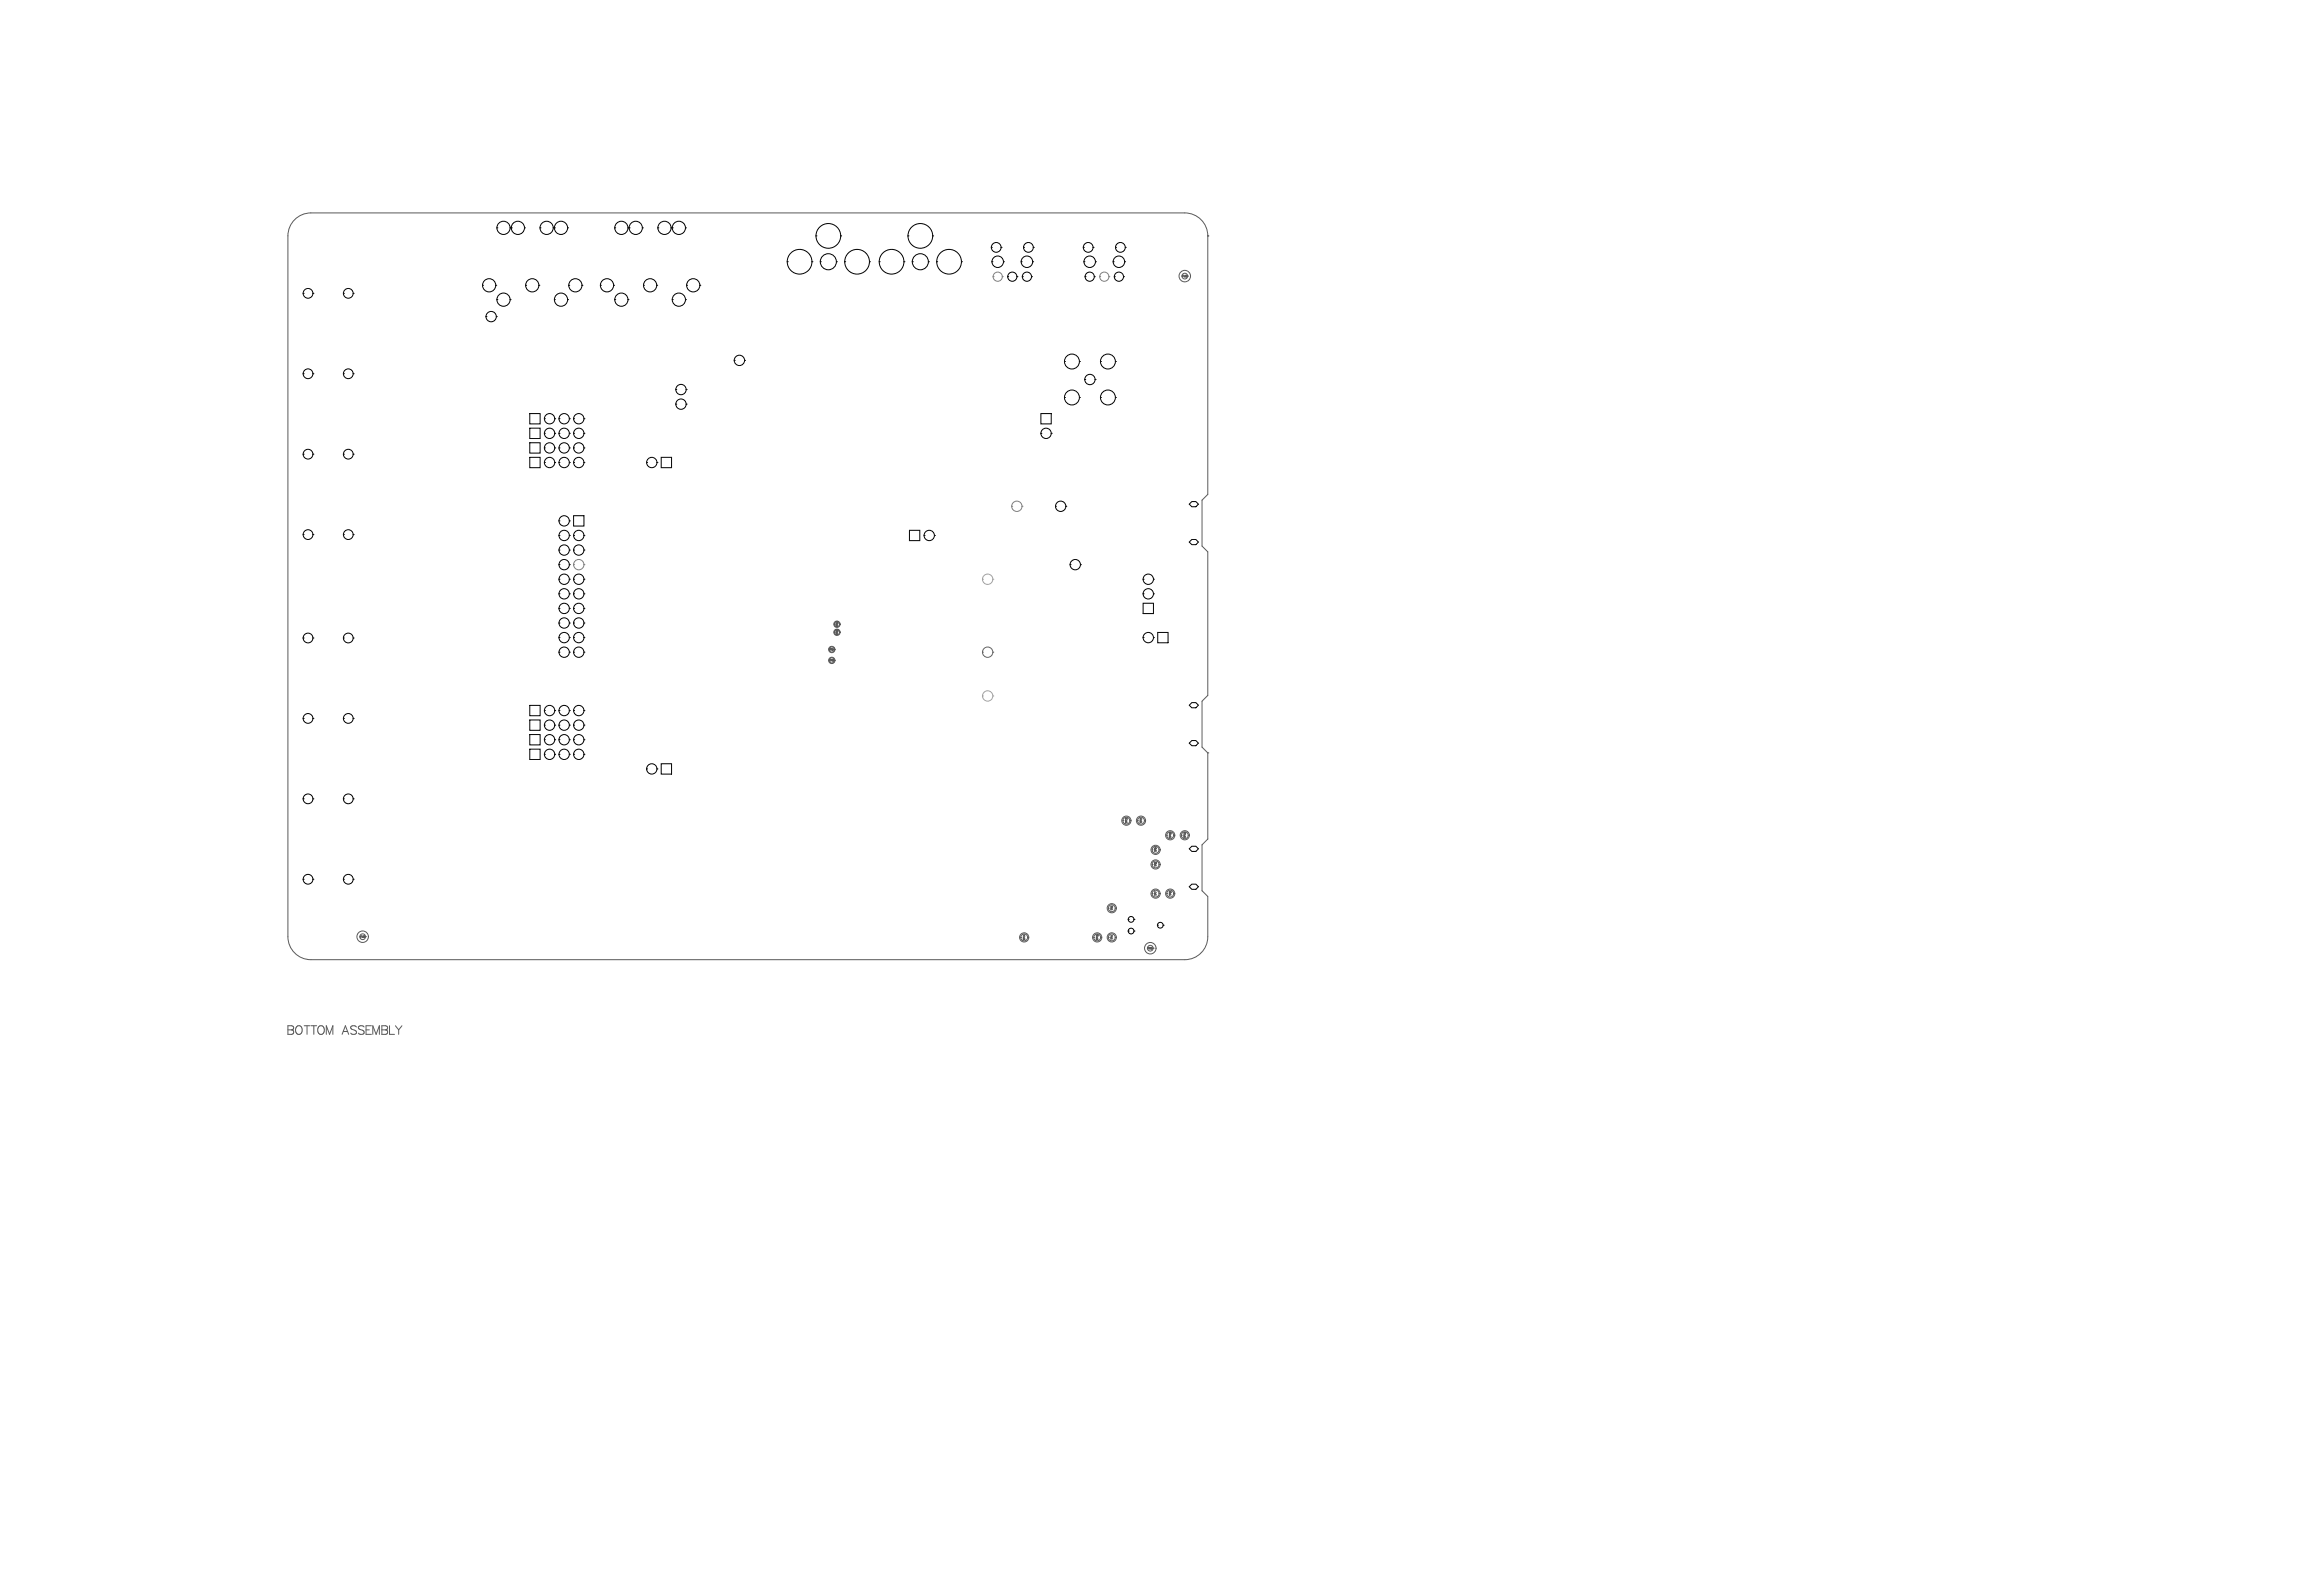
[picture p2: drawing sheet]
<svg xmlns="http://www.w3.org/2000/svg" width="667mm" height="462mm" viewBox="0 0 667 462" stroke-linecap="round" stroke-linejoin="round" font-family="sans-serif">
<g fill="none" stroke="#5a5a5a" stroke-width=".29">
<path d="M342.2 79.9h.1M342.2 79.9a.83 .83 0 0 0 .8 .9 .83 .83 0 0 0 .8-.9M342.2 79.9a.83 .83 0 0 1 .8-.8 .83 .83 0 0 1 .8 .8M342.4 79.9h.2M342.7 79.7h-.3v.5M343.4 79.9l-.1 .2M343.4 79.9h.1M343.5 79.9l.1 .2h-.3M343.5 79.9h-.1M343.6 79.9h-.1M343.6 79.8l-.3-.1 .1 .2M343.6 79.8v.1"/>
<path d="M343.8 79.9h.1M349.7 68.3h.1M349.7 68.3a6.7 6.7 0 0 0-6.7-6.7h-253a6.7 6.7 0 0 0-6.6 6.7v202.9a6.7 6.7 0 0 0 6.6 6.7h253a6.7 6.7 0 0 0 6.7-6.7v-11.6l-1.7-1.7v-13.3l1.7-1.7v-24.9M349.7 68.3v74.8l-1.7 1.7v13.3l1.7 1.7v41.5l-1.7 1.7v13.3l1.7 1.7M342.8 80.2v-.5l.2 .5 .1-.5v.5M343.3 80.1h.1M242.4 179.9l-.1 .2-.2-.2v.3M242.4 179.9h.1M242.4 179.9l.1 .3M240 187.8h.7l-.3 .3M240.1 191.2h.1M240.1 188h.1"/>
<path d="M240.2 187.8v.5M240.2 191l.8 .1M240.4 187.8v.5M240.4 191v.5M240.6 191v.5M240.8 188.2h.1M240.9 188.2v.1M240.9 187.8h.2l-.1 .2 .2 .1-.3 .2M240.9 191.2h-.3M241 191.1l-.1 .1M241.1 191h.3M241.1 191v.1"/>
<path d="M241.4 191v.1M241.4 191.1l-.3 .4h.3M241.6 191.2h.1M241.6 180.7h.1M241.6 180.7a.75 .75 0 0 0 .7 .8 .75 .75 0 0 0 .8-.8M241.6 180.7a.75 .75 0 0 1 .7-.7 .75 .75 0 0 1 .8 .7M241.6 188h.1M241.6 183.1h.1M241.6 183.1a.75 .75 0 0 0 .7 .7 .75 .75 0 0 0 .8-.7M241.6 183.1a.75 .75 0 0 1 .7-.8 .75 .75 0 0 1 .8 .8M241.6 188.1h-.3l.2-.3v.5M242.1 181.4h.5"/>
<path d="M242.1 182.3v.2l.2 .1M242.1 181.1h.5M242.1 183.7h.5M242.1 183.5h.5M242.1 183.2v.7M242.1 183.2l.2 .3M242.1 183.2h.1M242.2 180.8l-.1 .7M242.2 180.8h.1M242.3 180.5l-.2-.1v.2M242.3 182.8l-.2-.1v.3M242.3 182.5v.1"/>
<path d="M242.3 180.8v.3M242.3 180.4v.1M242.3 182.7v.1M242.4 182.2l-.1 .3M242.4 180.4h-.1M242.4 180.4h.1M242.4 182.7h-.1M242.4 182.7h.1M242.4 182.2h.1M242.4 180.4l.1 .2M242.4 182.2l.1 .3M242.4 182.7l.1 .3"/>
<path d="M242.5 180.7h.1M242.5 180.2v.1M242.5 183h.1M242.5 182.6h.1M242.5 180.6v.1M242.5 180.2h.1M242.5 182.5v.1M243.1 180.7h.1M243.1 183.1h.1M349.7 218h.1M325.1 237.6h.1M325.1 237.6a1 1 0 0 0 1 1 1 1 0 0 0 1-1"/>
<path d="M325.1 237.6a1 1 0 0 1 1-1 1 1 0 0 1 1 1M325.9 238.2h.5M325.9 238h.5M325.9 236.9v.2M325.9 237.1h.1M325.9 236.9h.1M326.1 237.7l-.2 .1v.6M326.1 237.7h.1M326.1 237.7v.3M326.4 237.4h-.5v.1M326.4 236.8v.4l-.5-.3M327.1 237.6h.1"/>
<path d="M329.3 237.6h.1M329.3 237.6a1 1 0 0 0 1 1 1 1 0 0 0 1-1M329.3 237.6a1 1 0 0 1 1-1 1 1 0 0 1 1 1M330.1 238.1h.5M330.1 237.9h.5M330.2 237.5l-.1 .8M330.2 237.5l.1 .1M330.3 237.6v.3M330.6 237.3h-.5l.1 .1M330.6 236.9h-.5l.1 .2M331.3 237.6h.1M333.6 250.3h.1"/>
<path d="M333.6 250.3a1 1 0 0 0 1 1 1 1 0 0 0 1-1M333.6 250.3a1 1 0 0 1 1-1 1 1 0 0 1 1 1M333.6 258.7h.1M333.6 258.7a1 1 0 0 0 1 1 1 1 0 0 0 1-1M333.6 258.7a1 1 0 0 1 1-1 1 1 0 0 1 1 1M333.6 246.1h.1M333.6 246.1a1 1 0 0 0 1 .9 1 1 0 0 0 1-.9M333.6 246.1a1 1 0 0 1 1-1 1 1 0 0 1 1 1M334.3 250.7h.5M334.3 245.6h.1M334.3 249.8v.1M334.3 250.5h.5"/>
<path d="M334.3 249.9l.2 .1M334.3 259.1h.5M334.3 258.9h.5M334.3 246.5h.5M334.3 246.2h.5M334.3 245.6l.1 .2M334.4 258.6l-.1 .7M334.4 250.1l-.1 .7M334.4 249.7l-.1 .1M334.4 250.1h.1M334.4 258.6h.1M334.4 245.8h.1"/>
<path d="M334.5 245.5l.1 .1M334.5 245.5l-.2 .1M334.5 245.5l.3 .1M334.5 249.8v.1M334.5 249.8h.3M334.5 249.9l.1 .1M334.5 245.9l-.2 .1v.6M334.5 250.1v.1M334.5 258.6h.1M334.5 245.9h.1M334.5 245.9l.1 .3M334.5 250.2l.1 .3"/>
<path d="M334.5 258.6l.1 .3M334.6 245.6h.1M334.6 245.6l-.1 .2M334.8 258.4l-.5-.3v.4M334.8 249.9l-.3 .1M334.8 245.6v.1M334.8 249.8v.1M334.8 245.7l-.1 .1M335.6 250.3h.1M335.6 258.7h.1M335.6 246.1h.1M337.8 258.7h.1"/>
<path d="M337.8 258.7a1 1 0 0 0 1 1 1 1 0 0 0 1-1M337.8 258.7a1 1 0 0 1 1-1 1 1 0 0 1 1 1M337.8 241.8h.1M337.8 241.8a1 1 0 0 0 1 1 1 1 0 0 0 1-1M337.8 241.8a1 1 0 0 1 1-1 1 1 0 0 1 1 1M338.5 259.1h.5M338.5 258.9h.5M338.5 241.2v.1M338.5 242.4h.5M338.5 241.3h.5M338.5 242.2h.5M338.5 241.2h.5"/>
<path d="M338.6 241.9l-.1 .7M338.6 258.2l.1 .2M338.6 258.6l-.1 .7M338.6 258.6h.1M338.6 241.9h.1M338.6 258.2l.1 .1M338.6 258.2h.1M338.7 258.6h-.1M338.7 258.6h.1M338.7 241.9h.1M338.7 241.9h-.1M338.7 258.4h.1"/>
<path d="M338.7 241.9l.1 .3M338.7 258.6l.1 .3M338.7 258.3v.1M339 258.2l-.3 .1M339 258.2h.1M339 258.2v.2l-.3-.1M339 241.2v.1M339 241.6h-.5l.1 .2M339.8 258.7h.1M339.8 241.8h.1M342 241.8h.1M342 241.8a1 1 0 0 0 1 1 1 1 0 0 0 1-1"/>
<path d="M342 241.8a1 1 0 0 1 1-1 1 1 0 0 1 1 1M342.8 242.4h.5M342.8 242.2h.5M342.8 241.9v.7M342.8 241.9h.1M342.8 241.9h.2M342.8 241.7l.1 .1M343 241.1h-.2v.2M343 241.9h.1M343 241.1h.2v.3M343 241.9v.3M343 241.1h.1"/>
<path d="M343.3 241.6l-.5 .1M344 241.8h.1M104.2 271.2h.1M104.2 271.2a.83 .83 0 0 0 .8 .8 .83 .83 0 0 0 .8-.8M104.2 271.2a.83 .83 0 0 1 .8-.8 .83 .83 0 0 1 .8 .8M104.4 271.2h.2M104.7 270.9h-.3v.5M104.8 270.9v.5M104.8 270.9l.2 .5 .1-.5v.5M105.3 271.3l.1 .1M105.4 270.9h.1M105.4 270.9l-.1 .4"/>
<path d="M105.4 271.4h.1M105.4 271.1h.1M105.4 271.1l-.1 .2M105.4 271.1l.2 .2M105.5 270.9l.1 .1M105.6 271.3l-.2 .1M105.6 271.3h.1M105.8 271.2h.1M295.5 271.4h.1M295.5 271.4a1 1 0 0 0 1 1 1 1 0 0 0 1-1M295.5 271.4a1 1 0 0 1 1-1 1 1 0 0 1 1 1M296.3 272h.5"/>
<path d="M296.3 271.8h.5M296.3 271.5v.7M296.3 271.5h.2M296.3 271.5h.1M296.5 271.5h.1M296.5 271.5v.3M296.6 270.6v.4l-.3-.3h.5M296.8 271.2h-.5l.1 .1M297.5 271.4h.1M316.6 271.4h.1M316.6 271.4a1 1 0 0 0 1 1 1 1 0 0 0 1-1M316.6 271.4a1 1 0 0 1 1-1 1 1 0 0 1 1 1"/>
<path d="M317.4 272h.5M317.4 271.8h.5M317.4 270.7v.2h.2M317.4 271.5v.7M317.4 271.5l.3 .3M317.4 271.5h.1M317.6 270.9h.1M317.6 270.7v.2M317.7 270.6l-.1 .1M317.7 270.6l.1 .4M317.9 271.2h-.5l.1 .1M318.6 271.4h.1"/>
<path d="M320.9 262.9h.1M320.9 262.9a1 1 0 0 0 1 1 1 1 0 0 0 1-1M320.9 262.9a1 1 0 0 1 1-.9 1 1 0 0 1 1 .9M320.9 271.4h.1M320.9 271.4a1 1 0 0 0 1 1 1 1 0 0 0 1-1M320.9 271.4a1 1 0 0 1 1-1 1 1 0 0 1 1 1M321.6 263.4h.5M321.6 262.7v-.3l.2 .1 .1-.1 .2 .3M321.6 263.1h.5M321.6 271.8h.5M321.6 271.6h.5M321.9 271.6l-.2-.3-.1 .7"/>
<path d="M321.9 263.1l-.2-.3-.1 .7M322 270.8v.4l-.4-.3h.5M322.1 262.7h-.1M322.1 262.7h.1M322.9 262.9h.1M322.9 271.4h.1M332.2 274.5h.1M332.2 274.5a.83 .83 0 0 0 .8 .9 .83 .83 0 0 0 .9-.9M332.2 274.5a.83 .83 0 0 1 .8-.8 .83 .83 0 0 1 .9 .8M332.4 274.5h.2M332.7 274.3h-.3v.5M332.8 274.8v-.5l.2 .5 .2-.5v.5"/>
<path d="M333.6 274.3h-.2l-.1 .2 .3 .1M333.6 274.6h.1M333.6 274.6l-.3 .1M333.9 274.5h.1M83.4 297h1l.5 .2v.7l-.5 .3a.65 .65 0 0 1 .6 .6 .65 .65 0 0 1-.6 .7h-1zM83.4 298.2h1M85.8 297.3a.92 .92 0 0 1 1.1-.3 .92 .92 0 0 1 .6 .9v.6a.95 .95 0 0 1-1 1 .95 .95 0 0 1-.9-1zM88.1 297h1.6M88.9 297v2.5M90 297h1.7M90.9 297v2.5M92.2 297.3a.92 .92 0 0 1 1.1-.3 .92 .92 0 0 1 .6 .9v.6a.95 .95 0 0 1-1 1 .95 .95 0 0 1-.9-1z"/>
<path d="M94.5 299.5v-2.5l.9 2.5 1-2.5v2.5M99 299.5l1-2.5 .9 2.5M99.4 298.6h1.2M103.2 297.3a.94 .94 0 0 0-.9-.4 .94 .94 0 0 0-.8 .7l.3 .3 1.2 .5 .2 .7a1.1 1.1 0 0 1-1.7 0M105.4 297.3a.94 .94 0 0 0-.9-.4 .94 .94 0 0 0-.7 .7l.2 .3 1.2 .5 .2 .7a1.1 1.1 0 0 1-1.6 0M106 298.2h.9M107.5 297h-1.5v2.5h1.5M107.9 299.5v-2.5l1 2.5 .9-2.5v2.5M110.6 297h1l.5 .2v.7l-.5 .3a.65 .65 0 0 1 .6 .6 .65 .65 0 0 1-.6 .7h-1zM110.6 298.2h1M112.8 297v2.5h1.4M114.5 297l.9 1.2"/>
<path d="M115.4 298.2v1.3M116.4 297l-1 1.2"/>
<circle cx="343" cy="79.9" r="1.66"/>
<circle cx="240.8" cy="191.2" r=".75"/>
<circle cx="240.8" cy="188" r=".75"/>
<circle cx="240.8" cy="191.2" r=".92"/>
<circle cx="240.8" cy="188" r=".92"/>
<circle cx="242.3" cy="180.7" r=".92"/>
<circle cx="242.3" cy="183.1" r=".92"/>
<circle cx="326.1" cy="237.6" r="1.33"/>
<circle cx="330.3" cy="237.6" r="1.33"/>
<circle cx="334.6" cy="258.7" r="1.33"/>
<circle cx="334.6" cy="250.3" r="1.33"/>
<circle cx="334.6" cy="246.1" r="1.33"/>
<circle cx="338.8" cy="258.7" r="1.33"/>
<circle cx="338.8" cy="241.8" r="1.33"/>
<circle cx="343" cy="241.8" r="1.33"/>
<circle cx="105" cy="271.2" r="1.66"/>
<circle cx="296.5" cy="271.4" r="1.33"/>
<circle cx="317.6" cy="271.4" r="1.33"/>
<circle cx="321.9" cy="271.4" r="1.33"/>
<circle cx="321.9" cy="262.9" r="1.33"/>
<circle cx="333" cy="274.5" r="1.66"/>
</g>
<path d="M284.4 188.8h.1M284.4 188.8a1.5 1.5 0 0 0 1.5 1.5 1.5 1.5 0 0 0 1.5-1.5M284.4 188.8a1.5 1.5 0 0 1 1.5-1.5 1.5 1.5 0 0 1 1.5 1.5M287.4 188.8h.1" fill="none" stroke="#646464" stroke-width=".29"/>
<path d="M284.4 201.5h.1M284.4 201.5a1.5 1.5 0 0 0 1.5 1.5 1.5 1.5 0 0 0 1.5-1.5M284.4 201.5a1.5 1.5 0 0 1 1.5-1.5 1.5 1.5 0 0 1 1.5 1.5M287.4 201.5h.1" fill="none" stroke="#a3a3a3" stroke-width=".29"/>
<path d="M284.4 167.7h.1M284.4 167.7a1.5 1.5 0 0 0 1.5 1.5 1.5 1.5 0 0 0 1.5-1.5M284.4 167.7a1.5 1.5 0 0 1 1.5-1.5 1.5 1.5 0 0 1 1.5 1.5M287.4 167.7h.1" fill="none" stroke="#a2a2a2" stroke-width=".29"/>
<g fill="none" stroke="#000" stroke-width=".29">
<path d="M143.9 66a1.91 1.91 0 0 0 1.9 1.9 1.91 1.91 0 0 0 1.9-1.9M143.9 66a1.91 1.91 0 0 1 1.9-1.9 1.91 1.91 0 0 1 1.9 1.9M143.9 66h.1M147.7 66h.1M148 66h.1M148 66a1.91 1.91 0 0 0 1.9 1.9 1.91 1.91 0 0 0 1.9-1.9M148 66a1.91 1.91 0 0 1 1.9-1.9 1.91 1.91 0 0 1 1.9 1.9M151.8 66h.1M156.3 66h.1M156.3 66a1.91 1.91 0 0 0 2 1.9 1.91 1.91 0 0 0 1.9-1.9M156.3 66a1.91 1.91 0 0 1 2-1.9 1.91 1.91 0 0 1 1.9 1.9M160.2 66h.1"/>
<path d="M160.5 66a1.91 1.91 0 0 0 1.9 1.9 1.91 1.91 0 0 0 1.9-1.9M160.5 66a1.91 1.91 0 0 1 1.9-1.9 1.91 1.91 0 0 1 1.9 1.9M160.5 66h.1M164.3 66h.1M178 66a1.91 1.91 0 0 0 1.9 1.9 1.91 1.91 0 0 0 1.9-1.9M178 66a1.91 1.91 0 0 1 1.9-1.9 1.91 1.91 0 0 1 1.9 1.9M178 66h.1M181.8 66h.1M182.1 66h.1M182.1 66a1.91 1.91 0 0 0 2 1.9 1.91 1.91 0 0 0 1.9-1.9M182.1 66a1.91 1.91 0 0 1 2-1.9 1.91 1.91 0 0 1 1.9 1.9M186 66h.1"/>
<path d="M190.5 66h.1M190.5 66a1.91 1.91 0 0 0 1.9 1.9 1.91 1.91 0 0 0 1.9-1.9M190.5 66a1.91 1.91 0 0 1 1.9-1.9 1.91 1.91 0 0 1 1.9 1.9M194.3 66h.1M194.6 66a1.91 1.91 0 0 0 1.9 1.9 1.91 1.91 0 0 0 2-1.9M194.6 66a1.91 1.91 0 0 1 1.9-1.9 1.91 1.91 0 0 1 2 1.9M194.6 66h.1M198.5 66h.1M227.9 75.8a3.6 3.6 0 0 0 3.6 3.6 3.6 3.6 0 0 0 3.6-3.6M227.9 75.8a3.6 3.6 0 0 1 3.6-3.6 3.6 3.6 0 0 1 3.6 3.6M227.9 75.8h.1M235.1 75.8h.1"/>
<path d="M236.2 68.3a3.6 3.6 0 0 0 3.6 3.6 3.6 3.6 0 0 0 3.6-3.6M236.2 68.3a3.6 3.6 0 0 1 3.6-3.6 3.6 3.6 0 0 1 3.6 3.6M236.2 68.3h.1M237.5 75.8a2.33 2.33 0 0 0 2.3 2.3 2.33 2.33 0 0 0 2.3-2.3M237.5 75.8a2.33 2.33 0 0 1 2.3-2.3 2.33 2.33 0 0 1 2.3 2.3M237.5 75.8h.1M242.1 75.8h.1M243.4 68.3h.1M244.6 75.8a3.6 3.6 0 0 0 3.5 3.6 3.6 3.6 0 0 0 3.6-3.6M244.6 75.8a3.6 3.6 0 0 1 3.5-3.6 3.6 3.6 0 0 1 3.6 3.6M244.6 75.8h.1M251.7 75.8h.1"/>
<path d="M254.5 75.8a3.6 3.6 0 0 0 3.6 3.6 3.6 3.6 0 0 0 3.6-3.6M254.5 75.8a3.6 3.6 0 0 1 3.6-3.6 3.6 3.6 0 0 1 3.6 3.6M254.5 75.8h.1M261.7 75.8h.1M262.9 68.3h.1M262.9 68.3a3.6 3.6 0 0 0 3.5 3.6 3.6 3.6 0 0 0 3.6-3.6M262.9 68.3a3.6 3.6 0 0 1 3.5-3.6 3.6 3.6 0 0 1 3.6 3.6M264.1 75.8h.1M264.1 75.8a2.33 2.33 0 0 0 2.3 2.3 2.33 2.33 0 0 0 2.4-2.3M264.1 75.8a2.33 2.33 0 0 1 2.3-2.3 2.33 2.33 0 0 1 2.4 2.3M268.8 75.8h.1M270 68.3h.1"/>
<path d="M271.2 75.8a3.6 3.6 0 0 0 3.6 3.6 3.6 3.6 0 0 0 3.5-3.6M271.2 75.8a3.6 3.6 0 0 1 3.6-3.6 3.6 3.6 0 0 1 3.5 3.6M271.2 75.8h.1M278.3 75.8h.1M287 71.6a1.42 1.42 0 0 0 1.4 1.4 1.42 1.42 0 0 0 1.4-1.4M287 71.6a1.42 1.42 0 0 1 1.4-1.4 1.42 1.42 0 0 1 1.4 1.4M287 71.6h.1M287.2 75.8h.1M287.2 75.8a1.66 1.66 0 0 0 1.7 1.6 1.66 1.66 0 0 0 1.6-1.6M287.2 75.8a1.66 1.66 0 0 1 1.7-1.7 1.66 1.66 0 0 1 1.6 1.7M289.8 71.6h.1M290.5 75.8h.1"/>
<path d="M295.6 75.8h.1M295.6 75.8a1.66 1.66 0 0 0 1.7 1.6 1.66 1.66 0 0 0 1.7-1.6M295.6 75.8a1.66 1.66 0 0 1 1.7-1.7 1.66 1.66 0 0 1 1.7 1.7M296.3 71.6a1.42 1.42 0 0 0 1.4 1.4 1.42 1.42 0 0 0 1.5-1.4M296.3 71.6a1.42 1.42 0 0 1 1.4-1.4 1.42 1.42 0 0 1 1.5 1.4M296.3 71.6h.1M299 75.8h.1M299.2 71.6h.1M313.6 71.6a1.42 1.42 0 0 0 1.4 1.4 1.42 1.42 0 0 0 1.5-1.4M313.6 71.6a1.42 1.42 0 0 1 1.4-1.4 1.42 1.42 0 0 1 1.5 1.4M313.6 71.6h.1M313.8 75.8h.1"/>
<path d="M313.8 75.8a1.66 1.66 0 0 0 1.7 1.6 1.66 1.66 0 0 0 1.6-1.6M313.8 75.8a1.66 1.66 0 0 1 1.7-1.7 1.66 1.66 0 0 1 1.6 1.7M316.5 71.6h.1M317.1 75.8h.1M322.3 75.8h.1M322.3 75.8a1.66 1.66 0 0 0 1.6 1.6 1.66 1.66 0 0 0 1.7-1.6M322.3 75.8a1.66 1.66 0 0 1 1.6-1.7 1.66 1.66 0 0 1 1.7 1.7M323 71.6a1.42 1.42 0 0 0 1.4 1.4 1.42 1.42 0 0 0 1.4-1.4M323 71.6a1.42 1.42 0 0 1 1.4-1.4 1.42 1.42 0 0 1 1.4 1.4M323 71.6h.1M325.6 75.8h.1M325.8 71.6h.1"/>
<path d="M87.8 84.9a1.42 1.42 0 0 0 1.4 1.4 1.42 1.42 0 0 0 1.4-1.4M87.8 84.9a1.42 1.42 0 0 1 1.4-1.4 1.42 1.42 0 0 1 1.4 1.4M87.8 84.9h.1M90.6 84.9h.1M99.4 84.9a1.42 1.42 0 0 0 1.4 1.4 1.42 1.42 0 0 0 1.4-1.4M99.4 84.9a1.42 1.42 0 0 1 1.4-1.4 1.42 1.42 0 0 1 1.4 1.4M99.4 84.9h.1M102.2 84.9h.1M139.7 82.6h.1M139.7 82.6a1.91 1.91 0 0 0 1.9 1.9 1.91 1.91 0 0 0 1.9-1.9M139.7 82.6a1.91 1.91 0 0 1 1.9-1.9 1.91 1.91 0 0 1 1.9 1.9M140.7 91.7h.1"/>
<path d="M140.7 91.7a1.5 1.5 0 0 0 1.5 1.5 1.5 1.5 0 0 0 1.5-1.5M140.7 91.7a1.5 1.5 0 0 1 1.5-1.5 1.5 1.5 0 0 1 1.5 1.5M143.5 82.6h.1M143.7 91.7h.1M143.9 86.8a1.91 1.91 0 0 0 1.9 1.9 1.91 1.91 0 0 0 1.9-1.9M143.9 86.8a1.91 1.91 0 0 1 1.9-2 1.91 1.91 0 0 1 1.9 2M143.9 86.8h.1M147.7 86.8h.1M152.2 82.6a1.91 1.91 0 0 0 1.9 1.9 1.91 1.91 0 0 0 1.9-1.9M152.2 82.6a1.91 1.91 0 0 1 1.9-1.9 1.91 1.91 0 0 1 1.9 1.9M152.2 82.6h.1M156 82.6h.1"/>
<path d="M160.5 86.8a1.91 1.91 0 0 0 1.9 1.9 1.91 1.91 0 0 0 1.9-1.9M160.5 86.8a1.91 1.91 0 0 1 1.9-2 1.91 1.91 0 0 1 1.9 2M160.5 86.8h.1M164.3 86.8h.1M164.7 82.6h.1M164.7 82.6a1.91 1.91 0 0 0 1.9 1.9 1.91 1.91 0 0 0 1.9-1.9M164.7 82.6a1.91 1.91 0 0 1 1.9-1.9 1.91 1.91 0 0 1 1.9 1.9M168.5 82.6h.1M173.8 82.6h.1M173.8 82.6a1.91 1.91 0 0 0 1.9 1.9 1.91 1.91 0 0 0 1.9-1.9M173.8 82.6a1.91 1.91 0 0 1 1.9-1.9 1.91 1.91 0 0 1 1.9 1.9M177.6 82.6h.1"/>
<path d="M178 86.8a1.91 1.91 0 0 0 1.9 1.9 1.91 1.91 0 0 0 1.9-1.9M178 86.8a1.91 1.91 0 0 1 1.9-2 1.91 1.91 0 0 1 1.9 2M178 86.8h.1M181.8 86.8h.1M186.3 82.6a1.91 1.91 0 0 0 1.9 1.9 1.91 1.91 0 0 0 1.9-1.9M186.3 82.6a1.91 1.91 0 0 1 1.9-1.9 1.91 1.91 0 0 1 1.9 1.9M186.3 82.6h.1M190.1 82.6h.1M194.6 86.8a1.91 1.91 0 0 0 1.9 1.9 1.91 1.91 0 0 0 2-1.9M194.6 86.8a1.91 1.91 0 0 1 1.9-2 1.91 1.91 0 0 1 2 2M194.6 86.8h.1M198.5 86.8h.1"/>
<path d="M198.8 82.6h.1M198.8 82.6a1.91 1.91 0 0 0 1.9 1.9 1.91 1.91 0 0 0 1.9-1.9M198.8 82.6a1.91 1.91 0 0 1 1.9-1.9 1.91 1.91 0 0 1 1.9 1.9M202.6 82.6h.1M291.7 80.1h.1M291.7 80.1a1.33 1.33 0 0 0 1.4 1.3 1.33 1.33 0 0 0 1.3-1.3M291.7 80.1a1.33 1.33 0 0 1 1.4-1.3 1.33 1.33 0 0 1 1.3 1.3M294.4 80.1h.1M296 80.1h.1M296 80.1a1.33 1.33 0 0 0 1.3 1.3 1.33 1.33 0 0 0 1.3-1.3M296 80.1a1.33 1.33 0 0 1 1.3-1.3 1.33 1.33 0 0 1 1.3 1.3M298.6 80.1h.1"/>
<path d="M314.2 80.1h.1M314.2 80.1a1.33 1.33 0 0 0 1.3 1.3 1.33 1.33 0 0 0 1.3-1.3M314.2 80.1a1.33 1.33 0 0 1 1.3-1.3 1.33 1.33 0 0 1 1.3 1.3M316.8 80.1h.1M322.6 80.1h.1M322.6 80.1a1.33 1.33 0 0 0 1.3 1.3 1.33 1.33 0 0 0 1.4-1.3M322.6 80.1a1.33 1.33 0 0 1 1.3-1.3 1.33 1.33 0 0 1 1.4 1.3M325.3 80.1h.1M87.8 108.2a1.42 1.42 0 0 0 1.4 1.4 1.42 1.42 0 0 0 1.4-1.4M87.8 108.2a1.42 1.42 0 0 1 1.4-1.4 1.42 1.42 0 0 1 1.4 1.4M87.8 108.2h.1M90.6 108.2h.1"/>
<path d="M99.4 108.2a1.42 1.42 0 0 0 1.4 1.4 1.42 1.42 0 0 0 1.4-1.4M99.4 108.2a1.42 1.42 0 0 1 1.4-1.4 1.42 1.42 0 0 1 1.4 1.4M99.4 108.2h.1M102.2 108.2h.1M153.4 119.7h3v3h-3zM195.7 117h.1M195.7 112.8h.1M195.7 117a1.5 1.5 0 0 0 1.5 1.5 1.5 1.5 0 0 0 1.5-1.5M195.7 117a1.5 1.5 0 0 1 1.5-1.5 1.5 1.5 0 0 1 1.5 1.5M195.7 112.8a1.5 1.5 0 0 0 1.5 1.5 1.5 1.5 0 0 0 1.5-1.5M195.7 112.8a1.5 1.5 0 0 1 1.5-1.5 1.5 1.5 0 0 1 1.5 1.5M198.7 117h.1"/>
<path d="M198.7 112.8h.1M212.6 104.3h.1M212.6 104.3a1.5 1.5 0 0 0 1.5 1.5 1.5 1.5 0 0 0 1.5-1.5M212.6 104.3a1.5 1.5 0 0 1 1.5-1.5 1.5 1.5 0 0 1 1.5 1.5M215.6 104.3h.1M301.4 119.7h2.9v3h-2.9zM308.2 104.7h.1M308.2 104.7a2.16 2.16 0 0 0 2.1 2.1 2.16 2.16 0 0 0 2.2-2.1M308.2 104.7a2.16 2.16 0 0 1 2.1-2.2 2.16 2.16 0 0 1 2.2 2.2M308.2 115.1h.1M308.2 115.1a2.16 2.16 0 0 0 2.1 2.1 2.16 2.16 0 0 0 2.2-2.1M308.2 115.1a2.16 2.16 0 0 1 2.1-2.2 2.16 2.16 0 0 1 2.2 2.2"/>
<path d="M312.5 104.7h.1M312.5 115.1h.1M314.1 109.9h.1M314.1 109.9a1.5 1.5 0 0 0 1.4 1.5 1.5 1.5 0 0 0 1.5-1.5M314.1 109.9a1.5 1.5 0 0 1 1.4-1.5 1.5 1.5 0 0 1 1.5 1.5M317 109.9h.1M318.6 115.1h.1M318.6 115.1a2.16 2.16 0 0 0 2.2 2.1 2.16 2.16 0 0 0 2.1-2.1M318.6 115.1a2.16 2.16 0 0 1 2.2-2.2 2.16 2.16 0 0 1 2.1 2.2M318.6 104.7h.1M318.6 104.7a2.16 2.16 0 0 0 2.2 2.1 2.16 2.16 0 0 0 2.1-2.1M318.6 104.7a2.16 2.16 0 0 1 2.2-2.2 2.16 2.16 0 0 1 2.1 2.2"/>
<path d="M322.9 115.1h.1M322.9 104.7h.1M87.8 131.5a1.42 1.42 0 0 0 1.4 1.4 1.42 1.42 0 0 0 1.4-1.4M87.8 131.5a1.42 1.42 0 0 1 1.4-1.4 1.42 1.42 0 0 1 1.4 1.4M87.8 131.5h.1M90.6 131.5h.1M99.4 131.5a1.42 1.42 0 0 0 1.4 1.4 1.42 1.42 0 0 0 1.4-1.4M99.4 131.5a1.42 1.42 0 0 1 1.4-1.4 1.42 1.42 0 0 1 1.4 1.4M99.4 131.5h.1M102.2 131.5h.1M153.4 128.2h3v3h-3zM153.4 124h3v3h-3z"/>
<path d="M153.4 132.4h3v3h-3zM157.6 129.7h.1M157.6 133.9h.1M157.6 125.5h.1M157.6 121.2h.1M157.6 129.7a1.5 1.5 0 0 0 1.5 1.5 1.5 1.5 0 0 0 1.5-1.5M157.6 129.7a1.5 1.5 0 0 1 1.5-1.5 1.5 1.5 0 0 1 1.5 1.5M157.6 133.9a1.5 1.5 0 0 0 1.5 1.5 1.5 1.5 0 0 0 1.5-1.5M157.6 133.9a1.5 1.5 0 0 1 1.5-1.5 1.5 1.5 0 0 1 1.5 1.5M157.6 125.5a1.5 1.5 0 0 0 1.5 1.5 1.5 1.5 0 0 0 1.5-1.5M157.6 125.5a1.5 1.5 0 0 1 1.5-1.5 1.5 1.5 0 0 1 1.5 1.5M157.6 121.2a1.5 1.5 0 0 0 1.5 1.5 1.5 1.5 0 0 0 1.5-1.5"/>
<path d="M157.6 121.2a1.5 1.5 0 0 1 1.5-1.5 1.5 1.5 0 0 1 1.5 1.5M160.6 129.7h.1M160.6 133.9h.1M160.6 125.5h.1M160.6 121.2h.1M161.8 125.5h.1M161.8 129.7h.1M161.8 133.9h.1M161.8 121.2h.1M161.8 125.5a1.5 1.5 0 0 0 1.5 1.5 1.5 1.5 0 0 0 1.5-1.5M161.8 125.5a1.5 1.5 0 0 1 1.5-1.5 1.5 1.5 0 0 1 1.5 1.5M161.8 129.7a1.5 1.5 0 0 0 1.5 1.5 1.5 1.5 0 0 0 1.5-1.5"/>
<path d="M161.8 129.7a1.5 1.5 0 0 1 1.5-1.5 1.5 1.5 0 0 1 1.5 1.5M161.8 133.9a1.5 1.5 0 0 0 1.5 1.5 1.5 1.5 0 0 0 1.5-1.5M161.8 133.9a1.5 1.5 0 0 1 1.5-1.5 1.5 1.5 0 0 1 1.5 1.5M161.8 121.2a1.5 1.5 0 0 0 1.5 1.5 1.5 1.5 0 0 0 1.5-1.5M161.8 121.2a1.5 1.5 0 0 1 1.5-1.5 1.5 1.5 0 0 1 1.5 1.5M164.8 125.5h.1M164.8 129.7h.1M164.8 133.9h.1M164.8 121.2h.1M166.1 133.9h.1M166.1 129.7h.1M166.1 125.5h.1"/>
<path d="M166.1 121.2h.1M166.1 133.9a1.5 1.5 0 0 0 1.5 1.5 1.5 1.5 0 0 0 1.5-1.5M166.1 133.9a1.5 1.5 0 0 1 1.5-1.5 1.5 1.5 0 0 1 1.5 1.5M166.1 129.7a1.5 1.5 0 0 0 1.5 1.5 1.5 1.5 0 0 0 1.5-1.5M166.1 129.7a1.5 1.5 0 0 1 1.5-1.5 1.5 1.5 0 0 1 1.5 1.5M166.1 125.5a1.5 1.5 0 0 0 1.5 1.5 1.5 1.5 0 0 0 1.5-1.5M166.1 125.5a1.5 1.5 0 0 1 1.5-1.5 1.5 1.5 0 0 1 1.5 1.5M166.1 121.2a1.5 1.5 0 0 0 1.5 1.5 1.5 1.5 0 0 0 1.5-1.5M166.1 121.2a1.5 1.5 0 0 1 1.5-1.5 1.5 1.5 0 0 1 1.5 1.5M169.1 133.9h.1M169.1 129.7h.1M169.1 125.5h.1"/>
<path d="M169.1 121.2h.1M187.2 133.9h.1M187.2 133.9a1.5 1.5 0 0 0 1.5 1.5 1.5 1.5 0 0 0 1.5-1.5M187.2 133.9a1.5 1.5 0 0 1 1.5-1.5 1.5 1.5 0 0 1 1.5 1.5M190.2 133.9h.1M191.4 132.4h3v3h-3zM301.4 125.5h.1M301.4 125.5a1.5 1.5 0 0 0 1.4 1.5 1.5 1.5 0 0 0 1.5-1.5M301.4 125.5a1.5 1.5 0 0 1 1.4-1.5 1.5 1.5 0 0 1 1.5 1.5M304.3 125.5h.1M87.8 154.8a1.42 1.42 0 0 0 1.4 1.4 1.42 1.42 0 0 0 1.4-1.4M87.8 154.8a1.42 1.42 0 0 1 1.4-1.4 1.42 1.42 0 0 1 1.4 1.4"/>
<path d="M87.8 154.8h.1M90.6 154.8h.1M99.4 154.8a1.42 1.42 0 0 0 1.4 1.4 1.42 1.42 0 0 0 1.4-1.4M99.4 154.8a1.42 1.42 0 0 1 1.4-1.4 1.42 1.42 0 0 1 1.4 1.4M99.4 154.8h.1M102.2 154.8h.1M161.8 150.8h.1M161.8 155h.1M161.8 159.3h.1M161.8 150.8a1.5 1.5 0 0 0 1.5 1.5 1.5 1.5 0 0 0 1.5-1.5M161.8 150.8a1.5 1.5 0 0 1 1.5-1.5 1.5 1.5 0 0 1 1.5 1.5M161.8 155a1.5 1.5 0 0 0 1.5 1.5 1.5 1.5 0 0 0 1.5-1.5"/>
<path d="M161.8 155a1.5 1.5 0 0 1 1.5-1.5 1.5 1.5 0 0 1 1.5 1.5M161.8 159.3a1.5 1.5 0 0 0 1.5 1.5 1.5 1.5 0 0 0 1.5-1.5M161.8 159.3a1.5 1.5 0 0 1 1.5-1.5 1.5 1.5 0 0 1 1.5 1.5M164.8 150.8h.1M164.8 155h.1M164.8 159.3h.1M166.1 155h.1M166.1 159.3h.1M166.1 149.3h3v3h-3zM166.1 155a1.5 1.5 0 0 0 1.5 1.5 1.5 1.5 0 0 0 1.5-1.5M166.1 155a1.5 1.5 0 0 1 1.5-1.5 1.5 1.5 0 0 1 1.5 1.5M166.1 159.3a1.5 1.5 0 0 0 1.5 1.5 1.5 1.5 0 0 0 1.5-1.5"/>
<path d="M166.1 159.3a1.5 1.5 0 0 1 1.5-1.5 1.5 1.5 0 0 1 1.5 1.5M169.1 155h.1M169.1 159.3h.1M263.3 153.5h3v3h-3zM267.5 155h.1M267.5 155a1.5 1.5 0 0 0 1.5 1.5 1.5 1.5 0 0 0 1.5-1.5M267.5 155a1.5 1.5 0 0 1 1.5-1.5 1.5 1.5 0 0 1 1.5 1.5M270.5 155h.1M305.6 146.6h.1M305.6 146.6a1.5 1.5 0 0 0 1.5 1.5 1.5 1.5 0 0 0 1.5-1.5M305.6 146.6a1.5 1.5 0 0 1 1.5-1.5 1.5 1.5 0 0 1 1.5 1.5M308.6 146.6h.1"/>
<path d="M344.3 146l.8-.8h1.1l.8 .8-.8 .7h-1.1zM344.3 156.9l.8-.7h1.1l.8 .7-.8 .8h-1.1zM161.8 163.5h.1M161.8 167.7h.1M161.8 171.9h.1M161.8 176.2h.1M161.8 163.5a1.5 1.5 0 0 0 1.5 1.5 1.5 1.5 0 0 0 1.5-1.5M161.8 163.5a1.5 1.5 0 0 1 1.5-1.5 1.5 1.5 0 0 1 1.5 1.5M161.8 167.7a1.5 1.5 0 0 0 1.5 1.5 1.5 1.5 0 0 0 1.5-1.5M161.8 167.7a1.5 1.5 0 0 1 1.5-1.5 1.5 1.5 0 0 1 1.5 1.5M161.8 171.9a1.5 1.5 0 0 0 1.5 1.5 1.5 1.5 0 0 0 1.5-1.5M161.8 171.9a1.5 1.5 0 0 1 1.5-1.5 1.5 1.5 0 0 1 1.5 1.5"/>
<path d="M161.8 176.2a1.5 1.5 0 0 0 1.5 1.4 1.5 1.5 0 0 0 1.5-1.4M161.8 176.2a1.5 1.5 0 0 1 1.5-1.5 1.5 1.5 0 0 1 1.5 1.5M164.8 163.5h.1M164.8 167.7h.1M164.8 171.9h.1M164.8 176.2h.1M166.1 176.2h.1M166.1 167.7h.1M166.1 171.9h.1M166.1 176.2a1.5 1.5 0 0 0 1.5 1.4 1.5 1.5 0 0 0 1.5-1.4M166.1 176.2a1.5 1.5 0 0 1 1.5-1.5 1.5 1.5 0 0 1 1.5 1.5M166.1 167.7a1.5 1.5 0 0 0 1.5 1.5 1.5 1.5 0 0 0 1.5-1.5"/>
<path d="M166.1 167.7a1.5 1.5 0 0 1 1.5-1.5 1.5 1.5 0 0 1 1.5 1.5M166.1 171.9a1.5 1.5 0 0 0 1.5 1.5 1.5 1.5 0 0 0 1.5-1.5M166.1 171.9a1.5 1.5 0 0 1 1.5-1.5 1.5 1.5 0 0 1 1.5 1.5M169.1 176.2h.1M169.1 167.7h.1M169.1 171.9h.1M309.8 163.5h.1M309.8 163.5a1.5 1.5 0 0 0 1.5 1.5 1.5 1.5 0 0 0 1.5-1.5M309.8 163.5a1.5 1.5 0 0 1 1.5-1.5 1.5 1.5 0 0 1 1.5 1.5M312.8 163.5h.1M330.9 171.9h.1M330.9 167.7h.1"/>
<path d="M330.9 171.9a1.5 1.5 0 0 0 1.5 1.5 1.5 1.5 0 0 0 1.5-1.5M330.9 171.9a1.5 1.5 0 0 1 1.5-1.5 1.5 1.5 0 0 1 1.5 1.5M330.9 174.7h3v2.9h-3zM330.9 167.7a1.5 1.5 0 0 0 1.5 1.5 1.5 1.5 0 0 0 1.5-1.5M330.9 167.7a1.5 1.5 0 0 1 1.5-1.5 1.5 1.5 0 0 1 1.5 1.5M333.9 171.9h.1M333.9 167.7h.1M87.8 184.7a1.42 1.42 0 0 0 1.4 1.4 1.42 1.42 0 0 0 1.4-1.4M87.8 184.7a1.42 1.42 0 0 1 1.4-1.4 1.42 1.42 0 0 1 1.4 1.4M87.8 184.7h.1M90.6 184.7h.1M99.4 184.7a1.42 1.42 0 0 0 1.4 1.4 1.42 1.42 0 0 0 1.4-1.4"/>
<path d="M99.4 184.7a1.42 1.42 0 0 1 1.4-1.4 1.42 1.42 0 0 1 1.4 1.4M99.4 184.7h.1M102.2 184.7h.1M161.8 188.8h.1M161.8 180.4h.1M161.8 184.6h.1M161.8 188.8a1.5 1.5 0 0 0 1.5 1.5 1.5 1.5 0 0 0 1.5-1.5M161.8 188.8a1.5 1.5 0 0 1 1.5-1.5 1.5 1.5 0 0 1 1.5 1.5M161.8 180.4a1.5 1.5 0 0 0 1.5 1.5 1.5 1.5 0 0 0 1.5-1.5M161.8 180.4a1.5 1.5 0 0 1 1.5-1.5 1.5 1.5 0 0 1 1.5 1.5M161.8 184.6a1.5 1.5 0 0 0 1.5 1.5 1.5 1.5 0 0 0 1.5-1.5M161.8 184.6a1.5 1.5 0 0 1 1.5-1.5 1.5 1.5 0 0 1 1.5 1.5"/>
<path d="M164.8 188.8h.1M164.8 180.4h.1M164.8 184.6h.1M166.1 188.8h.1M166.1 184.6h.1M166.1 180.4h.1M166.1 188.8a1.5 1.5 0 0 0 1.5 1.5 1.5 1.5 0 0 0 1.5-1.5M166.1 188.8a1.5 1.5 0 0 1 1.5-1.5 1.5 1.5 0 0 1 1.5 1.5M166.1 184.6a1.5 1.5 0 0 0 1.5 1.5 1.5 1.5 0 0 0 1.5-1.5M166.1 184.6a1.5 1.5 0 0 1 1.5-1.5 1.5 1.5 0 0 1 1.5 1.5M166.1 180.4a1.5 1.5 0 0 0 1.5 1.5 1.5 1.5 0 0 0 1.5-1.5M166.1 180.4a1.5 1.5 0 0 1 1.5-1.5 1.5 1.5 0 0 1 1.5 1.5"/>
<path d="M169.1 188.8h.1M169.1 184.6h.1M169.1 180.4h.1M330.9 184.6h.1M330.9 184.6a1.5 1.5 0 0 0 1.5 1.5 1.5 1.5 0 0 0 1.5-1.5M330.9 184.6a1.5 1.5 0 0 1 1.5-1.5 1.5 1.5 0 0 1 1.5 1.5M333.9 184.6h.1M335.2 183.1h3v3h-3zM87.8 208a1.42 1.42 0 0 0 1.4 1.4 1.42 1.42 0 0 0 1.4-1.4M87.8 208a1.42 1.42 0 0 1 1.4-1.4 1.42 1.42 0 0 1 1.4 1.4M87.8 208h.1M90.6 208h.1"/>
<path d="M99.4 208a1.42 1.42 0 0 0 1.4 1.4 1.42 1.42 0 0 0 1.4-1.4M99.4 208a1.42 1.42 0 0 1 1.4-1.4 1.42 1.42 0 0 1 1.4 1.4M99.4 208h.1M102.2 208h.1M153.4 212.7h3v3h-3zM153.4 208.4h3v3h-3zM153.4 204.2h3v3h-3zM153.4 216.9h3v3h-3zM157.6 209.9h.1M157.6 214.2h.1M157.6 205.7h.1M157.6 218.4h.1"/>
<path d="M157.6 209.9a1.5 1.5 0 0 0 1.5 1.5 1.5 1.5 0 0 0 1.5-1.5M157.6 209.9a1.5 1.5 0 0 1 1.5-1.5 1.5 1.5 0 0 1 1.5 1.5M157.6 214.2a1.5 1.5 0 0 0 1.5 1.5 1.5 1.5 0 0 0 1.5-1.5M157.6 214.2a1.5 1.5 0 0 1 1.5-1.5 1.5 1.5 0 0 1 1.5 1.5M157.6 205.7a1.5 1.5 0 0 0 1.5 1.5 1.5 1.5 0 0 0 1.5-1.5M157.6 205.7a1.5 1.5 0 0 1 1.5-1.5 1.5 1.5 0 0 1 1.5 1.5M157.6 218.4a1.5 1.5 0 0 0 1.5 1.5 1.5 1.5 0 0 0 1.5-1.5M157.6 218.4a1.5 1.5 0 0 1 1.5-1.5 1.5 1.5 0 0 1 1.5 1.5M160.6 209.9h.1M160.6 214.2h.1M160.6 205.7h.1M160.6 218.4h.1"/>
<path d="M161.8 214.2h.1M161.8 209.9h.1M161.8 205.7h.1M161.8 218.4h.1M161.8 214.2a1.5 1.5 0 0 0 1.5 1.5 1.5 1.5 0 0 0 1.5-1.5M161.8 214.2a1.5 1.5 0 0 1 1.5-1.5 1.5 1.5 0 0 1 1.5 1.5M161.8 209.9a1.5 1.5 0 0 0 1.5 1.5 1.5 1.5 0 0 0 1.5-1.5M161.8 209.9a1.5 1.5 0 0 1 1.5-1.5 1.5 1.5 0 0 1 1.5 1.5M161.8 205.7a1.5 1.5 0 0 0 1.5 1.5 1.5 1.5 0 0 0 1.5-1.5M161.8 205.7a1.5 1.5 0 0 1 1.5-1.5 1.5 1.5 0 0 1 1.5 1.5M161.8 218.4a1.5 1.5 0 0 0 1.5 1.5 1.5 1.5 0 0 0 1.5-1.5M161.8 218.4a1.5 1.5 0 0 1 1.5-1.5 1.5 1.5 0 0 1 1.5 1.5"/>
<path d="M164.8 214.2h.1M164.8 209.9h.1M164.8 205.7h.1M164.8 218.4h.1M166.1 209.9h.1M166.1 214.2h.1M166.1 205.7h.1M166.1 218.4h.1M166.1 209.9a1.5 1.5 0 0 0 1.5 1.5 1.5 1.5 0 0 0 1.5-1.5M166.1 209.9a1.5 1.5 0 0 1 1.5-1.5 1.5 1.5 0 0 1 1.5 1.5M166.1 214.2a1.5 1.5 0 0 0 1.5 1.5 1.5 1.5 0 0 0 1.5-1.5M166.1 214.2a1.5 1.5 0 0 1 1.5-1.5 1.5 1.5 0 0 1 1.5 1.5"/>
<path d="M166.1 205.7a1.5 1.5 0 0 0 1.5 1.5 1.5 1.5 0 0 0 1.5-1.5M166.1 205.7a1.5 1.5 0 0 1 1.5-1.5 1.5 1.5 0 0 1 1.5 1.5M166.1 218.4a1.5 1.5 0 0 0 1.5 1.5 1.5 1.5 0 0 0 1.5-1.5M166.1 218.4a1.5 1.5 0 0 1 1.5-1.5 1.5 1.5 0 0 1 1.5 1.5M169.1 209.9h.1M169.1 214.2h.1M169.1 205.7h.1M169.1 218.4h.1M344.3 215.2l.8-.8h1.1l.8 .8-.8 .7h-1.1zM344.3 204.2l.8-.8h1.1l.8 .8-.8 .7h-1.1zM87.8 231.3a1.42 1.42 0 0 0 1.4 1.4 1.42 1.42 0 0 0 1.4-1.4M87.8 231.3a1.42 1.42 0 0 1 1.4-1.4 1.42 1.42 0 0 1 1.4 1.4"/>
<path d="M87.8 231.3h.1M90.6 231.3h.1M99.4 231.3a1.42 1.42 0 0 0 1.4 1.4 1.42 1.42 0 0 0 1.4-1.4M99.4 231.3a1.42 1.42 0 0 1 1.4-1.4 1.42 1.42 0 0 1 1.4 1.4M99.4 231.3h.1M102.2 231.3h.1M187.2 222.6h.1M187.2 222.6a1.5 1.5 0 0 0 1.5 1.5 1.5 1.5 0 0 0 1.5-1.5M187.2 222.6a1.5 1.5 0 0 1 1.5-1.5 1.5 1.5 0 0 1 1.5 1.5M190.2 222.6h.1M191.4 221.1h3v3h-3zM87.8 254.6a1.42 1.42 0 0 0 1.4 1.4 1.42 1.42 0 0 0 1.4-1.4"/>
<path d="M87.8 254.6a1.42 1.42 0 0 1 1.4-1.4 1.42 1.42 0 0 1 1.4 1.4M87.8 254.6h.1M90.6 254.6h.1M99.4 254.6a1.42 1.42 0 0 0 1.4 1.4 1.42 1.42 0 0 0 1.4-1.4M99.4 254.6a1.42 1.42 0 0 1 1.4-1.4 1.42 1.42 0 0 1 1.4 1.4M99.4 254.6h.1M102.2 254.6h.1M344.3 245.8l.8-.8h1.1l.8 .8-.8 .7h-1.1zM344.3 256.7l.8-.7h1.1l.8 .7-.8 .8h-1.1zM326.6 269.6h.1M326.6 269.6a.83 .83 0 0 0 .9 .8 .83 .83 0 0 0 .8-.8M326.6 269.6a.83 .83 0 0 1 .9-.9 .83 .83 0 0 1 .8 .9"/>
<path d="M326.6 266.2h.1M326.6 266.2a.83 .83 0 0 0 .9 .8 .83 .83 0 0 0 .8-.8M326.6 266.2a.83 .83 0 0 1 .9-.8 .83 .83 0 0 1 .8 .8M328.3 269.6h.1M328.3 266.2h.1M335.1 267.9h.1M335.1 267.9a.83 .83 0 0 0 .8 .8 .83 .83 0 0 0 .9-.8M335.1 267.9a.83 .83 0 0 1 .8-.9 .83 .83 0 0 1 .9 .9M336.8 267.9h.1"/>
</g>
<g fill="none" stroke="#808080" stroke-width=".29">
<path d="M287.5 80.1h.1M287.5 80.1a1.33 1.33 0 0 0 1.4 1.3 1.33 1.33 0 0 0 1.3-1.3M287.5 80.1a1.33 1.33 0 0 1 1.4-1.3 1.33 1.33 0 0 1 1.3 1.3M290.2 80.1h.1M318.4 80.1h.1M318.4 80.1a1.33 1.33 0 0 0 1.3 1.3 1.33 1.33 0 0 0 1.3-1.3M318.4 80.1a1.33 1.33 0 0 1 1.3-1.3 1.33 1.33 0 0 1 1.3 1.3M321 80.1h.1M292.9 146.6h.1M292.9 146.6a1.5 1.5 0 0 0 1.5 1.5 1.5 1.5 0 0 0 1.5-1.5M292.9 146.6a1.5 1.5 0 0 1 1.5-1.5 1.5 1.5 0 0 1 1.5 1.5M295.9 146.6h.1"/>
<path d="M166.1 163.5h.1M166.1 163.5a1.5 1.5 0 0 0 1.5 1.5 1.5 1.5 0 0 0 1.5-1.5M166.1 163.5a1.5 1.5 0 0 1 1.5-1.5 1.5 1.5 0 0 1 1.5 1.5M169.1 163.5h.1"/>
</g>
</svg>
